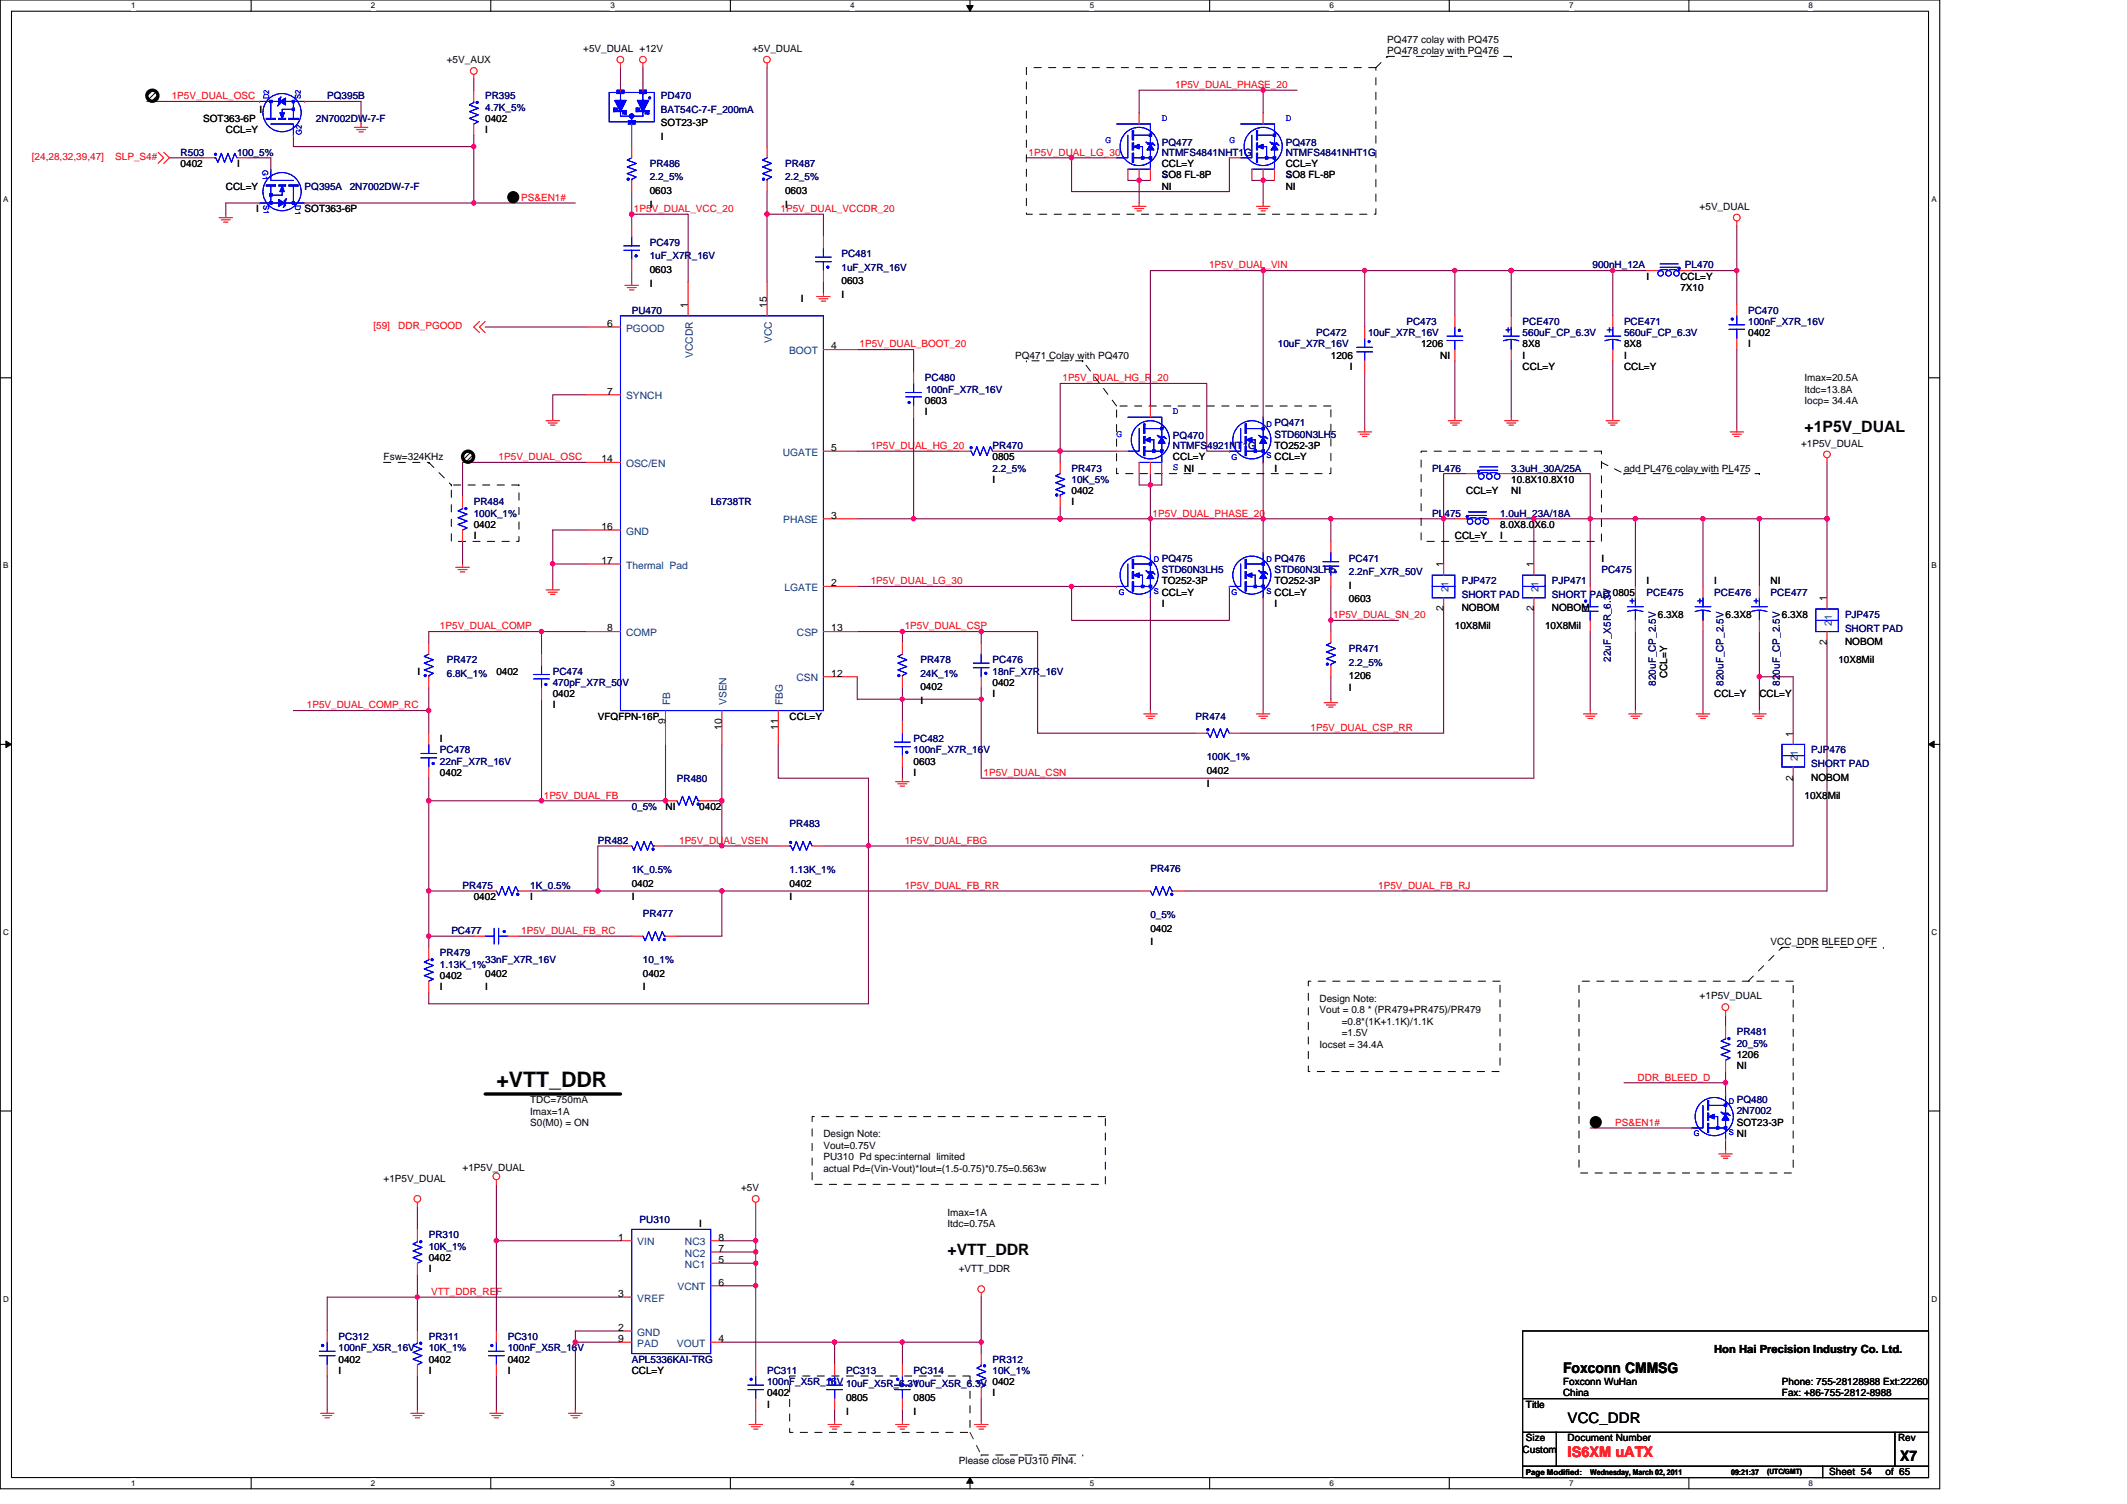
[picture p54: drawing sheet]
<svg xmlns="http://www.w3.org/2000/svg" width="297mm" height="210mm" viewBox="0 0 297 210" stroke-linecap="round" stroke-linejoin="round" font-family="sans-serif">
<defs><g id="words">
<text font-size="3" x="69.3" y="151.7">+VTT_DDR</text>
<g font-size="2.2">
<text x="252" y="60.3">+1P5V_DUAL</text>
<text x="132.3" y="175.2">+VTT_DDR</text>
</g>
<g font-size="2">
<text x="218.3" y="191.6">Foxconn CMMSG</text>
<text x="218.9" y="198.7">VCC_DDR</text>
<text x="265.4" y="203.9">X7</text>
</g>
<text font-size="2" fill="#f00" x="218.9" y="203.5">IS6XM uATX</text>
<text font-size="1.6" x="239.4" y="188.8">Hon Hai Precision Industry Co. Ltd.</text>
<g font-size="1.4">
<text x="193.7" y="6">PQ477 colay with PQ475</text>
<text x="62.4" y="8.8">+5V_AUX</text>
<text x="81.4" y="7.2">+5V_DUAL +12V</text>
<text x="105.1" y="7.2">+5V_DUAL</text>
<text x="193.7" y="7.6">PQ478 colay with PQ476</text>
<text x="28.4" y="17">SOT363-6P</text>
<text x="36.3" y="15.7">I</text>
<text x="67.8" y="17">0402</text>
<text x="92.3" y="17.6">SOT23-3P</text>
<text x="25.2" y="23.3">0402</text>
<text x="31.5" y="18.6">CCL=Y</text>
<text x="33.1" y="23.3">I</text>
<text x="67.8" y="18.6">I</text>
<text x="92.3" y="19.5">I</text>
<text x="162.2" y="23.3">CCL=Y</text>
<text x="179.6" y="23.3">CCL=Y</text>
<text x="31.5" y="26.5">CCL=Y</text>
<text x="35.8" y="29.6">I</text>
<text x="42.5" y="29.6">SOT363-6P</text>
<text x="90.7" y="27.1">0603</text>
<text x="90.7" y="29">I</text>
<text x="109.6" y="27.1">0603</text>
<text x="109.6" y="29">I</text>
<text x="162.2" y="26.5">NI</text>
<text x="162.2" y="24.9">SO8 FL-8P</text>
<text x="179.6" y="26.5">NI</text>
<text x="179.6" y="24.9">SO8 FL-8P</text>
<text x="237.4" y="29.3">+5V_DUAL</text>
<text x="90.7" y="38.1">0603</text>
<text x="90.7" y="40">I</text>
<text x="117.5" y="39.7">0603</text>
<text x="117.5" y="41.6">I</text>
<text x="230" y="39.1">I</text>
<text x="234.7" y="39.1">CCL=Y</text>
<text x="234.7" y="40.6">7X10</text>
<text x="84.8" y="45.6">6</text>
<text x="96.1" y="43" transform="rotate(-90 96.1 43)">1</text>
<text x="107.1" y="43" transform="rotate(-90 107.1 43)">15</text>
<text x="111.8" y="42.2">I</text>
<text x="244.1" y="46.9">0402</text>
<text x="116.1" y="48.8">4</text>
<text x="141.8" y="50.1">PQ471 Colay with PQ470</text>
<text x="185.9" y="50.1">1206</text>
<text x="188.5" y="51.6">I</text>
<text x="198.5" y="48.5">1206</text>
<text x="201.1" y="50.1">NI</text>
<text x="212.6" y="48.5">8X8</text>
<text x="212.6" y="50.1">I</text>
<text x="212.6" y="51.6">CCL=Y</text>
<text x="226.8" y="48.5">8X8</text>
<text x="226.8" y="50.1">I</text>
<text x="226.8" y="51.6">CCL=Y</text>
<text x="244.1" y="48.5">I</text>
<text x="252" y="53.2">Imax=20.5A</text>
<text x="84.8" y="55.1">7</text>
<text x="129.2" y="56.4">0603</text>
<text x="129.2" y="58">I</text>
<text x="252" y="54.8">Itdc=13.8A</text>
<text x="252" y="56.5">Iocp= 34.4A</text>
<text x="53.6" y="64.3">Fsw=324KHz</text>
<text x="84" y="64.5">14</text>
<text x="116.1" y="63">5</text>
<text x="138.6" y="64.3">0805</text>
<text x="163.8" y="64.3">CCL=Y</text>
<text x="178" y="62.7">TO252-3P</text>
<text x="178" y="65.8">I</text>
<text x="178" y="64.3">CCL=Y</text>
<text x="226.8" y="65.8">add PL476 colay with PL475</text>
<text x="251.5" y="62.4">+1P5V_DUAL</text>
<text x="138.6" y="67.4">I</text>
<text x="149.6" y="69">0402</text>
<text x="149.6" y="70.5">I</text>
<text x="204.8" y="69">CCL=Y</text>
<text x="211" y="69">NI</text>
<text x="211" y="67.4">10.8X10.8X10</text>
<text x="66.2" y="73.7">0402</text>
<text x="66.2" y="75.3">I</text>
<text x="84" y="74">16</text>
<text x="116.1" y="72.4">3</text>
<text x="203.2" y="75.3">CCL=Y</text>
<text x="209.5" y="75.3">I</text>
<text x="209.5" y="73.7">8.0X8.0X6.0</text>
<text x="84" y="78.7">17</text>
<text x="116.1" y="81.9">2</text>
<text x="162.2" y="81.6">TO252-3P</text>
<text x="162.2" y="83.1">CCL=Y</text>
<text x="178" y="81.6">TO252-3P</text>
<text x="178" y="83.1">CCL=Y</text>
<text x="188.4" y="82.2">I</text>
<text x="201.6" y="79.2" transform="rotate(-90 201.6 79.2)">1</text>
<text x="214.2" y="79.2" transform="rotate(-90 214.2 79.2)">1</text>
<text x="223.6" y="78.4">I</text>
<text x="230" y="81.6">I</text>
<text x="239.4" y="81.6">I</text>
<text x="247.3" y="81.6">NI</text>
<text x="255.1" y="83.9" transform="rotate(-90 255.1 83.9)">1</text>
<text x="84.8" y="88.2">8</text>
<text x="116.1" y="88.2">13</text>
<text x="162.2" y="84.7">I</text>
<text x="178" y="84.7">I</text>
<text x="188.4" y="84.1">0603</text>
<text x="201.6" y="85.4" transform="rotate(-90 201.6 85.4)">2</text>
<text x="203.2" y="87.9">10X8Mil</text>
<text x="204.1" y="85.4">NOBOM</text>
<text x="214.2" y="85.4" transform="rotate(-90 214.2 85.4)">2</text>
<text x="215.8" y="87.9">10X8Mil</text>
<text x="216.7" y="85.4">NOBOM</text>
<text x="231.5" y="86.3">6.3X8</text>
<text x="241" y="86.3">6.3X8</text>
<text x="248.9" y="86.3">6.3X8</text>
<text x="58.3" y="94.2">I</text>
<text x="69.3" y="94.2">0402</text>
<text x="116.1" y="94.5">12</text>
<text x="138.6" y="95.8">0402</text>
<text x="188.4" y="94.8">1206</text>
<text x="232.8" y="94.6" transform="rotate(-90 232.8 94.6)">CCL=Y</text>
<text x="255.1" y="90.1" transform="rotate(-90 255.1 90.1)">2</text>
<text x="256.7" y="92.6">10X8Mil</text>
<text x="257.7" y="90.1">NOBOM</text>
<text x="77.2" y="97.3">0402</text>
<text x="77.2" y="98.9">I</text>
<text x="83.5" y="100.5">VFQFPN-16P</text>
<text x="92.9" y="101.1" transform="rotate(-90 92.9 101.1)">9</text>
<text x="100.8" y="101.9" transform="rotate(-90 100.8 101.9)">10</text>
<text x="108.7" y="101.9" transform="rotate(-90 108.7 101.9)">11</text>
<text x="110.3" y="100.5">CCL=Y</text>
<text x="128.5" y="96.4">0402</text>
<text x="128.5" y="98.3">I</text>
<text x="138.6" y="97.3">I</text>
<text x="188.4" y="96.5">I</text>
<text x="239.4" y="97.3">CCL=Y</text>
<text x="245.7" y="97.3">CCL=Y</text>
<text x="61.4" y="103.6">I</text>
<text x="127.6" y="106.8">0603</text>
<text x="250.4" y="102.8" transform="rotate(-90 250.4 102.8)">1</text>
<text x="61.4" y="108.4">0402</text>
<text x="92.9" y="113.1">NI</text>
<text x="97.7" y="113.1">0402</text>
<text x="127.6" y="108.4">I</text>
<text x="168.5" y="108">0402</text>
<text x="168.5" y="109.9">I</text>
<text x="250.4" y="109" transform="rotate(-90 250.4 109)">2</text>
<text x="252" y="111.5">10X8Mil</text>
<text x="252.9" y="109">NOBOM</text>
<text x="66.2" y="125.7">0402</text>
<text x="74" y="125.7">I</text>
<text x="88.2" y="125.7">I</text>
<text x="88.2" y="123.8">0402</text>
<text x="110.3" y="123.8">0402</text>
<text x="110.3" y="125.7">I</text>
<text x="160.7" y="130.1">0402</text>
<text x="160.7" y="132">I</text>
<text x="247.3" y="132">VCC_DDR BLEED OFF</text>
<text x="61.4" y="136.7">0402</text>
<text x="67.8" y="136.4">0402</text>
<text x="89.8" y="136.4">0402</text>
<text x="61.4" y="138.3">I</text>
<text x="67.8" y="138.3">I</text>
<text x="89.8" y="138.3">I</text>
<text x="184.3" y="139.8">Design Note:</text>
<text x="184.3" y="141.5">Vout = 0.8 * (PR479+PR475)/PR479</text>
<text x="187.4" y="143.1">=0.8*(1K+1.1K)/1.1K</text>
<text x="237.4" y="139.5">+1P5V_DUAL</text>
<text x="184.3" y="146.3">Iocset = 34.4A</text>
<text x="187.4" y="144.7">=1.5V</text>
<text x="242.5" y="147.7">1206</text>
<text x="242.5" y="149.3">NI</text>
<text x="74" y="154">TDC=750mA</text>
<text x="74" y="155.6">Imax=1A</text>
<text x="74" y="157.2">S0(M0) = ON</text>
<text x="115" y="158.7">Design Note:</text>
<text x="115" y="160.4">Vout=0.75V</text>
<text x="115" y="162">PU310 Pd spec:internal limited</text>
<text x="242.5" y="157.2">SOT23-3P</text>
<text x="242.5" y="158.7">NI</text>
<text x="53.6" y="165">+1P5V_DUAL</text>
<text x="64.6" y="163.5">+1P5V_DUAL</text>
<text x="103.5" y="166.3">+5V</text>
<text x="115" y="163.6">actual Pd=(Vin-Vout)*Iout=(1.5-0.75)*0.75=0.563w</text>
<text x="86.3" y="173.2">1</text>
<text x="97.7" y="171.3">I</text>
<text x="100.3" y="173.2">8</text>
<text x="132.3" y="169.8">Imax=1A</text>
<text x="132.3" y="171.4">Itdc=0.75A</text>
<text x="59.9" y="176.1">0402</text>
<text x="59.9" y="177.6">I</text>
<text x="100.3" y="174.8">7</text>
<text x="100.3" y="179.5">6</text>
<text x="100.3" y="176.3">5</text>
<text x="133.9" y="177.6">+VTT_DDR</text>
<text x="86.3" y="185.8">2</text>
<text x="86.3" y="181.1">3</text>
<text x="47.3" y="190.2">0402</text>
<text x="47.3" y="191.8">I</text>
<text x="59.9" y="190.2">0402</text>
<text x="59.9" y="191.8">I</text>
<text x="70.9" y="190.2">0402</text>
<text x="70.9" y="191.8">I</text>
<text x="86.3" y="187.4">9</text>
<text x="88.2" y="191.8">CCL=Y</text>
<text x="100.3" y="187.4">4</text>
<text x="107.1" y="195">0402</text>
<text x="107.1" y="196.5">I</text>
<text x="118.1" y="195.6">0805</text>
<text x="118.1" y="197.5">I</text>
<text x="127.6" y="195.6">0805</text>
<text x="127.6" y="197.5">I</text>
<text x="138.6" y="195">I</text>
<text x="213.1" y="196.5">Title</text>
<text x="218.3" y="193.4">Foxconn WuHan</text>
<text x="218.3" y="195">China</text>
<text x="248.9" y="193.4">Phone: 755-28128988 Ext:22260</text>
<text x="248.9" y="195">Fax: +86-755-2812-8988</text>
<text x="212.6" y="202.8">Custom</text>
<text x="213.1" y="201.3">Size</text>
<text x="218.9" y="201.3">Document Number</text>
<text x="265.1" y="201.3">Rev</text>
<text x="133.9" y="204.4">Please close PU310 PIN4.</text>
<text x="255.5" y="206">Sheet 54</text>
<text x="263.3" y="206">of 65</text>
</g>
<g font-size="1.4" fill="#f00">
<text x="24" y="13.8">1P5V_DUAL_OSC</text>
<text x="164.1" y="12.3">1P5V_DUAL_PHASE_20</text>
<text x="4.4" y="22.4">[24,28,32,39,47]</text>
<text x="16.1" y="22.4">SLP_S4#</text>
<text x="143.7" y="21.7">1P5V_DUAL_LG_30</text>
<text x="72.8" y="28">PS&amp;EN1#</text>
<text x="88.5" y="29.6">1P5V_DUAL_VCC_20</text>
<text x="109" y="29.6">1P5V_DUAL_VCCDR_20</text>
<text x="168.8" y="37.5">1P5V_DUAL_VIN</text>
<text x="52.2" y="46">[59]</text>
<text x="55.6" y="46">DDR_PGOOD</text>
<text x="120" y="48.5">1P5V_DUAL_BOOT_20</text>
<text x="148.4" y="53.2">1P5V_DUAL_HG_R_20</text>
<text x="69.6" y="64.2">1P5V_DUAL_OSC</text>
<text x="121.6" y="62.7">1P5V_DUAL_HG_20</text>
<text x="161" y="72.1">1P5V_DUAL_PHASE_20</text>
<text x="121.6" y="81.6">1P5V_DUAL_LG_30</text>
<text x="61.4" y="87.9">1P5V_DUAL_COMP</text>
<text x="126.3" y="87.9">1P5V_DUAL_CSP</text>
<text x="186.2" y="86.3">1P5V_DUAL_SN_20</text>
<text x="42.9" y="98.9">1P5V_DUAL_COMP_RC</text>
<text x="183" y="102">1P5V_DUAL_CSP_RR</text>
<text x="75.9" y="111.5">1P5V_DUAL_FB</text>
<text x="137.3" y="108.3">1P5V_DUAL_CSN</text>
<text x="94.8" y="117.8">1P5V_DUAL_VSEN</text>
<text x="126.3" y="117.8">1P5V_DUAL_FBG</text>
<text x="126.3" y="124.1">1P5V_DUAL_FB_RR</text>
<text x="192.5" y="124.1">1P5V_DUAL_FB_RJ</text>
<text x="72.8" y="130.4">1P5V_DUAL_FB_RC</text>
<text x="228.7" y="150.9">DDR_BLEED_D</text>
<text x="225.5" y="157.2">PS&amp;EN1#</text>
<text x="60.2" y="180.8">VTT_DDR_REF</text>
</g>
<g font-size="1.4" fill="#000080">
<text x="44.1" y="17">2N7002DW-7-F</text>
<text x="45.7" y="13.9">PQ395B</text>
<text x="67.8" y="13.9">PR395</text>
<text x="67.8" y="15.4">4.7K_5%</text>
<text x="92.3" y="13.9">PD470</text>
<text x="92.3" y="15.7">BAT54C-7-F_200mA</text>
<text x="25.2" y="21.7">R503</text>
<text x="33.1" y="21.7">100_5%</text>
<text x="90.7" y="23.3">PR486</text>
<text x="109.6" y="23.3">PR487</text>
<text x="162.2" y="20.3">PQ477</text>
<text x="162.2" y="21.7">NTMFS4841NHT1G</text>
<text x="179.6" y="20.3">PQ478</text>
<text x="179.6" y="21.7">NTMFS4841NHT1G</text>
<text x="42.5" y="26.5">PQ395A</text>
<text x="48.8" y="26.5">2N7002DW-7-F</text>
<text x="90.7" y="25.2">2.2_5%</text>
<text x="109.6" y="25.2">2.2_5%</text>
<text x="90.7" y="34.3">PC479</text>
<text x="117.5" y="35.9">PC481</text>
<text x="90.7" y="36.2">1uF_X7R_16V</text>
<text x="117.5" y="37.8">1uF_X7R_16V</text>
<text x="222.4" y="37.5">900nH_12A</text>
<text x="235.3" y="37.5">PL470</text>
<text x="88.2" y="43.8">PU470</text>
<text x="183.8" y="46.9">PC472</text>
<text x="191" y="46.9">10uF_X7R_16V</text>
<text x="196.4" y="45.4">PC473</text>
<text x="212.6" y="45.4">PCE470</text>
<text x="212.6" y="46.9">560uF_CP_6.3V</text>
<text x="226.8" y="45.4">PCE471</text>
<text x="226.8" y="46.9">560uF_CP_6.3V</text>
<text x="244.1" y="43.8">PC470</text>
<text x="244.1" y="45.4">100nF_X7R_16V</text>
<text x="129.2" y="53.2">PC480</text>
<text x="178.5" y="48.5">10uF_X7R_16V</text>
<text x="129.3" y="54.8">100nF_X7R_16V</text>
<text x="178" y="59.5">PQ471</text>
<text x="138.6" y="62.7">PR470</text>
<text x="138.6" y="65.8">2.2_5%</text>
<text x="149.6" y="65.8">PR473</text>
<text x="163.8" y="61.3">PQ470</text>
<text x="163.8" y="62.7">NTMFS4921NT1G</text>
<text x="178" y="61.1">STD60N3LH5</text>
<text x="200" y="65.8">PL476</text>
<text x="211" y="65.8">3.3uH_30A/25A</text>
<text x="66.2" y="70.5">PR484</text>
<text x="99.2" y="70.5">L6738TR</text>
<text x="149.6" y="67.4">10K_5%</text>
<text x="66.2" y="72.1">100K_1%</text>
<text x="200" y="72.1">PL475</text>
<text x="209.5" y="72.1">1.0uH_23A/18A</text>
<text x="162.2" y="78.4">PQ475</text>
<text x="162.2" y="80">STD60N3LH5</text>
<text x="178" y="78.4">PQ476</text>
<text x="178" y="80">STD60N3LH5</text>
<text x="188.4" y="78.4">PC471</text>
<text x="188.4" y="80.3">2.2nF_X7R_50V</text>
<text x="204.1" y="83.5">SHORT PAD</text>
<text x="204.1" y="81.6">PJP472</text>
<text x="216.7" y="83.5">SHORT PAD 0805</text>
<text x="216.7" y="81.6">PJP471</text>
<text x="223.6" y="80">PC475</text>
<text x="230" y="83.1">PCE475</text>
<text x="239.4" y="83.1">PCE476</text>
<text x="247.3" y="83.1">PCE477</text>
<text x="257.7" y="88.2">SHORT PAD</text>
<text x="257.7" y="86.3">PJP475</text>
<text x="62.4" y="92.6">PR472</text>
<text x="62.4" y="94.5">6.8K_1%</text>
<text x="77.2" y="94.2">PC474</text>
<text x="77.2" y="95.8">470pF_X7R_50V</text>
<text x="128.5" y="92.6">PR478</text>
<text x="128.5" y="94.5">24K_1%</text>
<text x="138.6" y="92.6">PC476</text>
<text x="138.6" y="94.2">18nF_X7R_16V</text>
<text x="188.4" y="91">PR471</text>
<text x="188.4" y="92.9">2.2_5%</text>
<text x="224.9" y="92.4" transform="rotate(-90 224.9 92.4)">22uF_X5R_6.3V</text>
<text x="231.2" y="95.7" transform="rotate(-90 231.2 95.7)">820uF_CP_2.5V</text>
<text x="240.7" y="95.7" transform="rotate(-90 240.7 95.7)">820uF_CP_2.5V</text>
<text x="248.6" y="95.7" transform="rotate(-90 248.6 95.7)">820uF_CP_2.5V</text>
<text x="167" y="100.5">PR474</text>
<text x="61.4" y="105.2">PC478</text>
<text x="61.4" y="106.8">22nF_X7R_16V</text>
<text x="127.6" y="103.6">PC482</text>
<text x="127.6" y="105.2">100nF_X7R_16V</text>
<text x="168.5" y="106.2">100K_1%</text>
<text x="252.9" y="107.1">SHORT PAD</text>
<text x="252.9" y="105.2">PJP476</text>
<text x="88.2" y="113.1">0_5%</text>
<text x="94.5" y="109.1">PR480</text>
<text x="83.5" y="117.8">PR482</text>
<text x="110.3" y="115.4">PR483</text>
<text x="64.6" y="124.1">PR475</text>
<text x="74" y="124.1">1K_0.5%</text>
<text x="88.2" y="121.9">1K_0.5%</text>
<text x="110.3" y="121.9">1.13K_1%</text>
<text x="160.7" y="121.7">PR476</text>
<text x="63" y="130.4">PC477</text>
<text x="89.8" y="128">PR477</text>
<text x="160.7" y="128.2">0_5%</text>
<text x="61.4" y="133.5">PR479</text>
<text x="61.4" y="135.1">1.13K_1%</text>
<text x="67.8" y="134.5">33nF_X7R_16V</text>
<text x="89.8" y="134.5">10_1%</text>
<text x="242.5" y="144.6">PR481</text>
<text x="242.5" y="146.1">20_5%</text>
<text x="242.5" y="154">PQ480</text>
<text x="242.5" y="155.6">2N7002</text>
<text x="59.9" y="172.9">PR310</text>
<text x="89.3" y="170.7">PU310</text>
<text x="59.9" y="174.5">10K_1%</text>
<text x="47.3" y="187.1">PC312</text>
<text x="47.3" y="188.7">100nF_X5R_16V</text>
<text x="59.9" y="187.1">PR311</text>
<text x="59.9" y="188.7">10K_1%</text>
<text x="70.9" y="187.1">PC310</text>
<text x="70.9" y="188.7">100nF_X5R_16V</text>
<text x="88.2" y="190.2">APL5336KAI-TRG</text>
<text x="107.1" y="191.8">PC311</text>
<text x="118.1" y="191.8">PC313</text>
<text x="127.6" y="191.8">PC314</text>
<text x="138.6" y="190.2">PR312</text>
<text x="138.6" y="191.8">10K_1%</text>
<text x="107.1" y="193.4">100nF_X5R_16V 10uF_X5R_6.3V</text>
<text x="127.6" y="193.7">10uF_X5R_6.3V 0402</text>
</g>
<g font-size="1.4" fill="#00f">
<text x="162.2" y="16.9">D</text>
<text x="179.6" y="16.9">D</text>
<text x="154.4" y="20">G</text>
<text x="171.7" y="20">G</text>
<text x="162.2" y="24.7">S</text>
<text x="179.6" y="24.7">S</text>
<text x="210.2" y="45.7" transform="rotate(90 210.2 45.7)">+</text>
<text x="224.4" y="45.7" transform="rotate(90 224.4 45.7)">+</text>
<text x="163.8" y="57.8">D</text>
<text x="155.9" y="61">G</text>
<text x="163.8" y="65.7">S NI</text>
<text x="227.6" y="83.5" transform="rotate(90 227.6 83.5)">+</text>
<text x="237" y="83.5" transform="rotate(90 237 83.5)">+</text>
<text x="244.9" y="83.5" transform="rotate(90 244.9 83.5)">+</text>
</g>
<g font-size="1.4" fill="#004080">
<text x="87.4" y="46.3">PGOOD</text>
<text x="107.8" y="47.9" transform="rotate(-90 107.8 47.9)">VCC</text>
<text x="96.7" y="50" transform="rotate(-90 96.7 50)">VCCDR</text>
<text x="110.2" y="49.4">BOOT</text>
<text x="87.4" y="55.8">SYNCH</text>
<text x="87.4" y="65.2">OSC/EN</text>
<text x="109.3" y="63.6">UGATE</text>
<text x="87.4" y="74.6">GND</text>
<text x="109.4" y="73.1">PHASE</text>
<text x="87.4" y="79.4">Thermal Pad</text>
<text x="109.6" y="82.5">LGATE</text>
<text x="202.3" y="82.7" transform="rotate(-90 202.3 82.7)">21</text>
<text x="214.9" y="82.7" transform="rotate(-90 214.9 82.7)">21</text>
<text x="87.4" y="88.8">COMP</text>
<text x="111.3" y="88.8">CSP</text>
<text x="255.8" y="87.4" transform="rotate(-90 255.8 87.4)">2</text>
<text x="255.8" y="86.6" transform="rotate(-90 255.8 86.6)">1</text>
<text x="111.2" y="95.1">CSN</text>
<text x="93.6" y="98.4" transform="rotate(-90 93.6 98.4)">FB</text>
<text x="101.5" y="98.4" transform="rotate(-90 101.5 98.4)">VSEN</text>
<text x="109.3" y="98.4" transform="rotate(-90 109.3 98.4)">FBG</text>
<text x="251.1" y="106.3" transform="rotate(-90 251.1 106.3)">21</text>
<text x="89" y="173.9">VIN</text>
<text x="95.6" y="173.9">NC3</text>
<text x="95.6" y="175.4">NC2</text>
<text x="95.6" y="177">NC1</text>
<text x="89" y="181.7">VREF</text>
<text x="94.6" y="180.1">VCNT</text>
<text x="89" y="186.5">GND</text>
<text x="89" y="188">PAD</text>
<text x="94.5" y="188">VOUT</text>
</g>
<g font-size="1.1">
<text x="18.3" y="1.2">1</text>
<text x="51.8" y="1.2">2</text>
<text x="85.3" y="1.2">3</text>
<text x="118.7" y="1.2">4</text>
<text x="152.2" y="1.2">5</text>
<text x="185.6" y="1.2">6</text>
<text x="219.1" y="1.2">7</text>
<text x="252.6" y="1.2">8</text>
<text x=".4" y="28.2">A</text>
<text x="269.7" y="28.2">A</text>
<text x=".4" y="79.4">B</text>
<text x="269.7" y="79.4">B</text>
<text x=".4" y="130.5">C</text>
<text x="269.7" y="130.5">C</text>
<text x=".4" y="181.7">D</text>
<text x="269.7" y="181.7">D</text>
<text x="18.3" y="207.5">1</text>
<text x="51.8" y="207.5">2</text>
<text x="85.3" y="207.5">3</text>
<text x="118.7" y="207.5">4</text>
<text x="152.2" y="207.5">5</text>
<text x="185.6" y="207.5">6</text>
<text x="213.1" y="205.9">Page Modified:</text>
<text x="219.1" y="207.5">7</text>
<text x="222.1" y="205.9">Wednesday, March 02, 2011</text>
<text x="241.8" y="205.9">09:21:37</text>
<text x="252.6" y="207.5">8</text>
</g>
<g font-size="1.1" fill="#00f">
<text x="37.6" y="13.8" transform="rotate(-90 37.6 13.8)">D2</text>
<text x="42" y="13.8" transform="rotate(-90 42 13.8)">S2</text>
<text x="36.7" y="23.8" transform="rotate(90 36.7 23.8)">G1</text>
<text x="42.1" y="18.9" transform="rotate(-90 42.1 18.9)">G2</text>
<text x="36.8" y="28.7" transform="rotate(90 36.8 28.7)">S1</text>
<text x="41.2" y="28.7" transform="rotate(90 41.2 28.7)">D1</text>
<text x="176.9" y="59.6">D</text>
<text x="172" y="64.2">G</text>
<text x="176.9" y="64">S</text>
<text x="156.2" y="83.1">G</text>
<text x="161.1" y="78.5">D</text>
<text x="161.1" y="82.9">S</text>
<text x="172" y="83.1">G</text>
<text x="176.9" y="78.5">D</text>
<text x="176.9" y="82.9">S</text>
<text x="241.4" y="154.1">D</text>
<text x="236.6" y="158.6">G</text>
<text x="241.4" y="158.5">S</text>
</g>
<text font-size="1" x="246.8" y="205.8">(UTC/GMT)</text>
</g></defs>
<path d="M0 0h270.9v207.9h-270.9zM1.6 1.6h267.7v204.7h-267.7z" fill="none" stroke="#000" stroke-width=".15"/>
<g fill="#fff">
<path d="M18.3 .1h.6v1.3h-.6z"/>
<path d="M18.3 206.4h.6v1.3h-.6z"/>
</g>
<path d="M35.1 0v1.6M35.1 206.3v1.6" fill="none" stroke="#000" stroke-width=".15"/>
<g fill="#fff">
<path d="M51.8 .1h.6v1.3h-.6z"/>
<path d="M51.8 206.4h.6v1.3h-.6z"/>
</g>
<path d="M68.5 0v1.6M68.5 206.3v1.6" fill="none" stroke="#000" stroke-width=".15"/>
<g fill="#fff">
<path d="M85.3 .1h.6v1.3h-.6z"/>
<path d="M85.3 206.4h.6v1.3h-.6z"/>
</g>
<path d="M102 0v1.6M102 206.3v1.6" fill="none" stroke="#000" stroke-width=".15"/>
<g fill="#fff">
<path d="M118.7 .1h.6v1.3h-.6z"/>
<path d="M118.7 206.4h.6v1.3h-.6z"/>
</g>
<path d="M135.5 0v1.6M135.5 206.3v1.6" fill="none" stroke="#000" stroke-width=".15"/>
<path d="M135 .8h.9l-.4 .8zM135.5 206.3l.4 .8h-.9z" fill="#000" stroke="#000" stroke-width=".14"/>
<g fill="#fff">
<path d="M152.2 .1h.6v1.3h-.6z"/>
<path d="M152.2 206.4h.6v1.3h-.6z"/>
</g>
<path d="M168.9 0v1.6M168.9 206.3v1.6" fill="none" stroke="#000" stroke-width=".15"/>
<g fill="#fff">
<path d="M185.6 .1h.7v1.3h-.7z"/>
<path d="M185.6 206.4h.7v1.3h-.7z"/>
</g>
<path d="M202.4 0v1.6M202.4 206.3v1.6" fill="none" stroke="#000" stroke-width=".15"/>
<g fill="#fff">
<path d="M219.1 .1h.6v1.3h-.6z"/>
<path d="M219.1 206.4h.6v1.3h-.6z"/>
</g>
<path d="M235.9 0v1.6M235.9 206.3v1.6" fill="none" stroke="#000" stroke-width=".15"/>
<g fill="#fff">
<path d="M252.6 .1h.6v1.3h-.6z"/>
<path d="M252.6 206.4h.6v1.3h-.6z"/>
<path d="M.4 27.2h.8v1.2h-.8z"/>
<path d="M269.7 27.2h.8v1.2h-.8z"/>
<path d="M.4 78.3h.8v1.3h-.8z"/>
<path d="M269.7 78.3h.8v1.3h-.8z"/>
</g>
<path d="M0 52.7h1.6M269.3 52.7h1.6" fill="none" stroke="#000" stroke-width=".15"/>
<g fill="#fff">
<path d="M.4 129.5h.8v1.3h-.8z"/>
<path d="M269.7 129.5h.8v1.3h-.8z"/>
</g>
<path d="M0 103.9h1.6M269.3 103.9h1.6" fill="none" stroke="#000" stroke-width=".15"/>
<path d="M.8 103.5l.8 .4-.8 .5zM269.3 103.9l.8-.4v.9z" fill="#000" stroke="#000" stroke-width=".14"/>
<g fill="#fff">
<path d="M.4 180.7h.8v1.3h-.8z"/>
<path d="M269.7 180.7h.8v1.3h-.8z"/>
</g>
<path d="M0 155.1h1.6M269.3 155.1h1.6M212.6 200h4.8v4.7h-4.8zM212.6 185.8h56.7v9.5h-56.7zM212.6 195.3h56.7v4.7h-56.7zM217.4 200h47.2v4.7h-47.2zM264.6 200h4.7v4.7h-4.7zM212.6 204.7h41.9v1.6h-41.9zM254.5 204.7h14.8v1.6h-14.8z" fill="none" stroke="#000" stroke-width=".15"/>
<g fill="none" stroke="#800040" stroke-width=".15">
<path d="M20.5 14.2h15.8M41 18.9v1.6h25.2M42.5 14.2h7.9v3.1M66.2 11v1.6M66.2 18.9v1.6M86.7 9.4v3.2M88.2 17.3v3.2M89.8 9.4v3.2M107.1 9.4v11.1M176.4 12.6h-17.3v3.1M181.1 12.6h-4.7v3.1M23.7 22h4.7"/>
<path d="M34.7 22h3.1v1.6M36.3 28.3h-4.8v1.6M42.5 28.3h23.7M66.2 20.5v7.8M66.2 28.3h14.1M88.2 29.9v1.6M88.2 37.8v1.6M88.2 29.9h7.9v9.5M88.2 26.8v3.1M107.1 29.9v9.5M107.1 29.9h7.9v3.2M107.1 26.8v3.1"/>
<path d="M115 39.4v1.5M143.3 22h6.3M149.6 22v4.8h22.1v-4.8M149.6 22h4.8M157.5 25.2h1.6M159.1 25.2v3.1M159.1 25.2h1.6M174.8 25.2h1.6M176.4 37.8h14.2M176.4 37.8v20.5M176.4 37.8h-15.7v18.9M176.4 25.2h1.6"/>
<path d="M176.4 25.2v3.1M190.6 37.8v7.9M190.6 37.8h12.6v6.3M203.2 37.8h7.8M211 37.8v6.3M211 37.8h14.2M225.2 37.8v6.3M225.2 37.8h4.8M236.3 37.8h6.2v4.7M242.5 31.5v6.3M67.8 45.7h14.1M81.9 55.1h-4.7v3.2"/>
<path d="M119.7 48.8h7.9v3.2M127.6 58.3v14.1M190.6 52v7.8M203.2 50.4v7.9M211 50.4v7.9M225.2 50.4v7.9M242.5 48.8v11M64.6 75.6v3.1M77.2 78.7v3.2M81.9 64.6h-17.3v4.7M81.9 74h-4.7v4.7h4.7M119.7 72.4h7.9"/>
<path d="M119.7 63h14.2M127.6 72.4h20.5M140.2 63h7.9M148.1 63v1.6M148.1 72.4h12.6M148.1 70.9v1.5M148.1 63v-9.5h20.4v9.5h3.2M148.1 63h7.8M159.1 66.1v1.6h1.6M160.7 72.4h15.7v4.8M160.7 72.4v4.8M160.7 67.7v4.7"/>
<path d="M160.7 66.1v1.6M162.2 66.1v1.6h-1.5M176.4 64.6v7.8h9.5M185.9 72.4h15.7M185.9 72.4v3.2M201.6 72.4v6.3M201.6 72.4h1.6M204.8 66.1h-3.2v6.3M209.5 72.4h4.7M211 66.1h11.1v6.3h6.3M214.2 72.4v6.3M214.2 72.4h7.9v9.5"/>
<path d="M228.4 72.4h9.4M228.4 72.4v9.5M237.8 72.4v9.5M237.8 72.4h7.9v9.5M245.7 72.4h9.4M255.1 64.6v7.8M255.1 72.4v11.1M41 99.2h18.9M59.9 89.7v-1.5h15.7v3.1M59.9 96.1v3.1M59.9 99.2v3.2M75.6 88.2h6.3"/>
<path d="M75.6 97.6v14.2M119.7 88.2h6.3M119.7 94.5v3.1h6.3M119.7 81.9h29.9M126 88.2v1.5M126 96.1v1.5M126 88.2h11M126 97.6v3.2M126 97.6h11M137 88.2v1.5M137 96.1v1.5M137 88.2h7.9v14.2h22.1"/>
<path d="M149.6 81.9v4.7h22.1v-4.7M149.6 81.9h6.3M160.7 83.5v15.7M176.4 83.5v15.7M185.9 86.6h9.4M185.9 86.6v1.6M185.9 81.9v4.7M185.9 94.5v3.1M201.6 85v17.4h-28.3M214.2 85v23.6h-77.2v-11M222.1 88.2v11M228.4 88.2v11"/>
<path d="M237.8 88.2v11M245.7 94.5v4.7M245.7 88.2v6.3h4.7v7.9M255.1 89.7v34.7h-89.7M59.9 111.8v12.6h7.9M59.9 108.6v3.2M59.9 111.8h15.7M86.7 118.1h-3.2v6.3M92.9 103.9v7.9h-17.3M92.9 118.1h7.9M99.2 111.8h1.6M100.8 103.9v7.9"/>
<path d="M100.8 111.8v6.3M100.8 118.1h7.9M108.7 103.9v4.7h12.6v9.5M115 118.1h6.3M121.3 118.1v22h-61.4v-1.5M126 107.1v1.5M250.4 108.6v9.5h-129.1M59.9 130.7v1.6M59.9 124.4v6.3M59.9 130.7h6.3M72.5 130.7h15.7M74 124.4h9.5"/>
<path d="M83.5 124.4h17.3v6.3h-6.3M100.8 124.4h58.3M222.1 157.5h14.2M226.8 151.2h14.2M241 141.7v1.6M241 159v1.6M241 151.2v1.5M241 149.6v1.6M58.3 177.9v3.2M58.3 168.5v3.1M69.3 165.4v7.8M69.3 173.2v12.6"/>
<path d="M69.3 173.2h17.4M100.8 176.4h4.7M100.8 174.8h4.7M100.8 173.2h4.7M100.8 179.5h4.7M105.5 179.5v11M105.5 174.8v1.6M105.5 176.4v3.1M105.5 168.5v4.7M105.5 173.2v1.6M45.7 192.1v4.7M58.3 181.1h28.4"/>
<path d="M58.3 181.1h-12.6v4.7M58.3 181.1v4.7M58.3 192.1v4.7M69.3 192.1v4.7M80.3 187.4v9.4M80.3 187.4h6.4M86.7 185.8h-6.4v1.6M100.8 187.4h15.8M105.5 196.9v1.5M116.6 196.9v1.5M116.6 187.4v3.1M116.6 187.4h9.4"/>
<path d="M126 196.9v1.5M126 187.4v3.1M126 187.4h11M137 195.3v3.1M137 187.4v1.6M137 181.1v6.3"/>
</g>
<g fill="#f0f" stroke="#f0f" stroke-width=".15">
<circle cx="245.7" cy="72.4" r=".31"/>
<circle cx="255.1" cy="72.4" r=".3"/>
<circle cx="237.8" cy="72.4" r=".31"/>
<circle cx="148.1" cy="63" r=".3"/>
<circle cx="185.9" cy="86.6" r=".3"/>
<circle cx="242.5" cy="37.8" r=".31"/>
<circle cx="148" cy="72.4" r=".31"/>
<circle cx="127.6" cy="72.4" r=".31"/>
<circle cx="185.8" cy="72.4" r=".31"/>
<circle cx="214.2" cy="72.4" r=".31"/>
<circle cx="201.6" cy="72.4" r=".31"/>
<circle cx="228.4" cy="72.4" r=".3"/>
<circle cx="222.1" cy="72.4" r=".31"/>
<circle cx="121.3" cy="118.1" r=".3"/>
<circle cx="100.8" cy="124.4" r=".31"/>
<circle cx="160.6" cy="72.4" r=".3"/>
<circle cx="160.6" cy="67.7" r=".3"/>
<circle cx="92.9" cy="111.8" r=".31"/>
<circle cx="137" cy="88.2" r=".3"/>
<circle cx="137" cy="97.6" r=".3"/>
<circle cx="126" cy="97.6" r=".3"/>
<circle cx="126" cy="88.2" r=".3"/>
<circle cx="75.6" cy="88.2" r=".31"/>
<circle cx="59.9" cy="111.8" r=".31"/>
<circle cx="75.6" cy="111.8" r=".31"/>
<circle cx="77.2" cy="78.7" r=".3"/>
<circle cx="100.8" cy="118.1" r=".3"/>
<circle cx="100.8" cy="111.8" r=".31"/>
<circle cx="176.4" cy="72.4" r=".3"/>
<circle cx="149.6" cy="81.9" r=".3"/>
<circle cx="66.2" cy="20.5" r=".3"/>
<circle cx="211" cy="37.8" r=".31"/>
<circle cx="225.2" cy="37.8" r=".31"/>
<circle cx="203.2" cy="37.8" r=".31"/>
<circle cx="245.7" cy="94.5" r=".3"/>
<circle cx="105.5" cy="179.5" r=".3"/>
<circle cx="126" cy="187.4" r=".3"/>
<circle cx="116.5" cy="187.4" r=".31"/>
<circle cx="105.5" cy="174.8" r=".3"/>
<circle cx="105.5" cy="173.2" r=".3"/>
<circle cx="105.5" cy="176.4" r=".3"/>
<circle cx="80.3" cy="187.4" r=".31"/>
<circle cx="69.3" cy="173.2" r=".3"/>
<circle cx="58.3" cy="181.1" r=".3"/>
<circle cx="137" cy="187.4" r=".3"/>
<circle cx="176.4" cy="37.8" r=".3"/>
<circle cx="241" cy="151.2" r=".31"/>
<circle cx="59.9" cy="130.7" r=".31"/>
<circle cx="59.9" cy="124.4" r=".31"/>
<circle cx="83.5" cy="124.4" r=".31"/>
<circle cx="107.1" cy="29.9" r=".31"/>
<circle cx="190.6" cy="37.8" r=".31"/>
<circle cx="59.9" cy="99.2" r=".31"/>
<circle cx="66.2" cy="28.3" r=".3"/>
<circle cx="88.2" cy="29.9" r=".31"/>
<circle cx="159.1" cy="25.2" r=".31"/>
<circle cx="176.4" cy="12.6" r=".3"/>
<circle cx="176.4" cy="25.2" r=".3"/>
<circle cx="149.6" cy="22" r=".3"/>
</g>
<g fill="none" stroke="#f00" stroke-width=".15">
<path d="M49.5 17.8h1.9M49.8 18.1h1.3M50.1 18.4h.6M50.4 17.3v.5M66.2 10.4v.6M66.2 12.6v1.6M66.2 17.3v1.6M86.7 8.8v.6M89.8 8.8v.6M107.1 8.8v.6M22.1 21.3l.8 .7-.8 .8M22.9 21.3l.8 .7-.8 .8"/>
<path d="M28.4 22h1.5M30.6 30.4h1.9M30.9 30.7h1.2M31.2 31h.6M31.5 29.9v.5M33.1 22h1.6M36.3 28.3h.1M37.8 23.6h.1M42.5 28.3h.1M87.3 39.8h1.9M88.2 39.4v.4M88.2 20.5v1.5"/>
<path d="M88.2 25.2v1.6M96.1 39.4v4.7M107.1 20.5v1.5M107.1 25.2v1.6M107.1 39.4v4.7M158.1 28.8h1.9M158.5 29.1h1.2M158.8 29.4h.6M159.1 28.3v.5M175.5 28.8h1.9M175.8 29.1h1.2M176.1 29.4h.6"/>
<path d="M176.4 28.3v.5M230 37.8h1.5M234.7 37.8h1.6M242.5 30.9v.6M67 44.9l-.8 .8 .8 .7M67.8 44.9l-.8 .8 .8 .7M76.3 58.7h1.8M76.6 59.1h1.2M76.9 59.4h.6M77.2 58.3v.4M81.9 45.7h4.8M81.9 55.1h4.8"/>
<path d="M87.6 40.2h1.3M87.9 40.5h.6M114 41.4h1.9M114.4 41.7h1.2M114.7 42h.6M115 40.9v.5M115 48.8h4.7M127.6 52v1.5M127.6 56.7v1.6M160.7 56.7v1.6M176.4 58.3h.1M190.6 45.7v1.5"/>
<path d="M190.6 50.4v1.6M190.6 59.8v.5M202.2 58.7h1.9M202.5 59.1h1.3M202.9 59.4h.6M203.2 58.3v.4M203.2 44.1v1.6M203.2 48.8v1.6M210.1 58.7h1.9M210.4 59.1h1.3M210.7 59.4h.7M211 44.1v1.6"/>
<path d="M211 48.8v1.6M211 58.3v.4M224.3 58.7h1.9M224.6 59.1h1.3M224.9 59.4h.6M225.2 44.1v1.6M225.2 48.8v1.6M225.2 58.3v.4M242.5 59.8v.5M242.5 42.5v1.6M242.5 47.2v1.6M63.6 79.2h1.9"/>
<path d="M64 79.5h1.2M64.3 79.8h.6M64.6 78.7v.5M81.9 64.6h4.8M81.9 74h4.8M81.9 78.7h4.8M115 63h4.7M115 72.4h4.7M133.9 63h1.6M138.6 63h1.6M148.1 64.6v1.5M148.1 69.3v1.6"/>
<path d="M155.9 63h1.6M159.1 64.6v1.5M160.7 77.2h.1M160.7 64.6v1.5M162.2 64.6v1.5M171.7 63h.1M176.4 64.6h.1M185.9 75.6v1.6M189.6 60.3h1.9M189.9 60.6h1.3M190.3 60.9h.6M201.6 78.7v1.6"/>
<path d="M203.2 72.4h1.6M207.9 72.4h1.6M241.6 60.3h1.9M241.9 60.6h1.3M242.2 60.9h.7M255.1 63.9v.7M59.9 89.7v1.6M59.9 94.5v1.6M76.3 82.4h1.8M76.6 82.7h1.2M76.9 83h.6M77.2 81.9v.5"/>
<path d="M81.9 88.2h4.8M92.9 99.2v4.7M100.8 99.2v4.7M108.7 99.2v4.7M115 81.9h4.7M115 88.2h4.7M115 94.5h4.7M126 89.7v1.6M126 94.5v1.6M137 89.7v1.6M137 94.5v1.6M155.9 81.9h.1"/>
<path d="M159.7 99.7h1.9M160 100h1.3M160.7 99.2v.5M160.7 83.5h.1M175.5 99.7h1.9M175.8 100h1.2M176.4 99.2v.5M184.9 98.1h1.9M185.2 98.4h1.3M185.5 98.7h.7M185.9 97.6v.5M185.9 80.3v1.6"/>
<path d="M185.9 88.2v1.5M185.9 92.9v1.6M201.6 83.5v1.5M221.1 99.7h1.9M221.4 100h1.3M222.1 81.9v1.6M222.1 86.6v1.6M222.1 99.2v.5M227.4 99.7h1.9M227.8 100h1.2M228.4 99.2v.5M228.4 81.9v1.6"/>
<path d="M228.4 86.6v1.6M236.9 99.7h1.9M237.2 100h1.3M237.8 99.2v.5M237.8 81.9v1.6M237.8 86.6v1.6M244.7 99.7h2M245.1 100h1.2M245.7 99.2v.5M245.7 81.9v1.6M245.7 86.6v1.6M255.1 83.5v1.5"/>
<path d="M255.1 88.2v1.5M59.9 102.4v1.5M59.9 107.1v1.5M86.7 118.1h1.5M91.4 118.1h1.5M92.9 111.8h1.6M97.7 111.8h1.5M125.1 109.1h1.9M125.4 109.4h1.2M125.7 109.7h.6M126 100.8v1.6M126 105.5v1.6"/>
<path d="M126 108.6v.5M160.4 100.3h.6M167 102.4h1.5M171.7 102.4h1.6M176.1 100.3h.6M221.8 100.3h.6M228.1 100.3h.6M237.5 100.3h.6M245.4 100.3h.6M250.4 102.4v1.5M250.4 107.1v1.5M59.9 132.3v1.6"/>
<path d="M59.9 137v1.6M67.8 124.4h1.5M72.5 124.4h1.5M88.2 130.7h1.6M92.9 130.7h1.6M241 143.3v1.6M241 148v1.6M241 141.1v.6M58.3 167.9v.6M58.3 171.6v1.6M58.3 176.4v1.5M69.3 164.7v.7"/>
<path d="M86.7 173.2h1.5M99.2 173.2h1.6M99.2 174.8h1.6M99.2 179.5h1.6M99.2 176.4h1.6M105.5 167.9v.6M240 161.1h1.9M240.3 161.4h1.3M240.7 161.7h.6M241 160.6v.5M44.8 197.3h1.8M45.1 197.6h1.2"/>
<path d="M45.4 198h.6M45.7 196.8v.5M45.7 185.8v1.6M45.7 190.5v1.6M57.4 197.3h1.8M57.7 197.6h1.2M58 198h.6M58.3 196.8v.5M58.3 185.8v1.6M58.3 190.5v1.6M68.4 197.3h1.9M68.7 197.6h1.3"/>
<path d="M69 198h.6M69.3 196.8v.5M69.3 185.8v1.6M69.3 190.5v1.6M79.4 197.3h1.9M79.7 197.6h1.3M80 198h.7M80.3 196.8v.5M86.7 185.8h1.5M86.7 181.1h1.5M86.7 187.4h1.5M99.2 187.4h1.6"/>
<path d="M104.6 198.9h1.9M104.9 199.2h1.3M105.2 199.5h.7M105.5 198.4v.5M105.5 190.5v1.6M105.5 195.3v1.5M115.6 198.9h1.9M115.9 199.2h1.3M116.2 199.5h.7M116.6 198.4v.5M125.1 198.9h1.9M125.4 199.2h1.2"/>
<path d="M125.7 199.5h.6M126 198.4v.5M136.1 198.9h1.9M136.4 199.2h1.3M136.7 199.5h.6M137 180.5v.6M137 189v1.5M137 193.7v1.6M137 198.4v.5"/>
<circle cx="66.2" cy="9.9" r=".47"/>
<circle cx="86.6" cy="8.3" r=".46"/>
<circle cx="89.8" cy="8.3" r=".46"/>
<circle cx="107.1" cy="8.3" r=".46"/>
<circle cx="242.5" cy="30.4" r=".47"/>
<circle cx="255.1" cy="63.4" r=".46"/>
<circle cx="241" cy="140.6" r=".47"/>
<circle cx="58.3" cy="167.4" r=".47"/>
<circle cx="69.3" cy="164.2" r=".47"/>
<circle cx="105.5" cy="167.4" r=".47"/>
<circle cx="137" cy="180" r=".47"/>
</g>
<path d="M67.8 152.7h18.9" fill="none" stroke="#000" stroke-width=".47"/>
<g fill="none" stroke="#000" stroke-width=".14" stroke-dasharray="1 1 1 1 1 1 1 1">
<path d="M143.3 9.4h48.8v20.5h-48.8zM192.1 9.4l1.6-1.5M193.7 7.9h.1M193.7 7.9h17.3M211 7.9h.1M143.3 50.4h.1M151.2 50.4h.1M151.2 50.4h-7.9M155.9 56.7h30v9.4h-30zM155.9 56.7l-4.7-6.3M53.6 64.6h6.3M59.9 64.6h.1"/>
<path d="M59.9 64.6l3.1 3.1M63 67.7h9.5v7.9h-9.5zM63 67.7h.1M198.5 63h25.1v12.6h-25.1zM223.6 64.6l3.2 1.5M226.8 66.1h18.9M226.8 66.1h.1M245.7 66.1h.1M182.7 137h26.8v12.6h-26.8zM220.5 137h29.9v26.8h-29.9zM244.1 137l4.8-4.7M248.9 132.3h.1"/>
<path d="M248.9 132.3h14.1M263 132.3h.1M113.4 155.9h41v9.5h-41zM110.3 192.1h25.2v7.9h-25.2zM137 203.1h14.2M151.2 203.1h.1"/>
</g>
<path d="M135.5 200l1.5 3.1M137 203.1h.1" fill="none" stroke="#008000" stroke-width=".14" stroke-dasharray="1 1 1 1 1 1 1 1"/>
<g fill="#000" stroke="#000" stroke-width=".15">
<circle cx="71.7" cy="27.5" r=".78"/>
<circle cx="222.8" cy="156.7" r=".78"/>
</g>
<g fill="#000" stroke="#000" stroke-width=".47">
<circle cx="21.3" cy="13.4" r=".77"/>
<circle cx="65.4" cy="63.8" r=".77"/>
</g>
<g fill="none" stroke="#00f" stroke-width=".15">
<path d="M36.3 14.2h1.4M37.8 14.3v2.2M37.8 17.3h3.2v1.6M38 14.2h.9M39.9 14.2h.9M40.8 15.3h-1.4v.4M41 14.3v2.2M41.1 14.2h1.4M66.2 14.2v.1l-.7 .3 1.3 .5-1.3 .5 1.3 .4-1.3 .5 1.3 .5-.6 .3M29.9 22h.2l.3 .7 .5-1.3 .5 1.3 .4-1.3 .5 1.3 .5-1.3 .3 .6M36.3 28.3h1.4M37.8 23.6v1.6h3.2"/>
<path d="M37.8 26v2.2M38 28.3h.9M39.4 26.8v.4h-1.4M39.9 28.3h.9M41 26v2.2M41.1 28.3h1.4M88.2 22l-.6 .4 1.3 .4-1.3 .5 1.3 .5-1.3 .4 1.3 .5-.7 .3v.2M107.1 22l-.6 .4 1.3 .4-1.3 .5 1.3 .5-1.3 .4 1.3 .5-.7 .3v.2M231.5 37.8h.5M231.8 37.7l.6-.1 .5 .1M231.8 37.3h2.6M231.8 36.9h2.6"/>
<path d="M233.1 37.7l.5-.1 .6 .1M234.2 37.8h.5M86.7 44.1h28.3v55.1h-28.3zM126.5 55.4h2.2M126.5 54.8h2.2M127.6 53.5v1.3M127.6 55.4v1.3M157.5 58.3h4.7v1.4M159.1 59.8v3.2h-1.6M159.9 59.8h2.2M162.2 60v.9M173.3 59.8v3.2h-1.6"/>
<path d="M174.1 59.8h2.2M176.4 60v.9M176.4 58.3v1.4M189.5 49.1h2.2M189.5 48.5h2.2M190.6 49.1v1.3M190.6 47.2v1.3M202.1 47.5h2.2M202.1 46.9h2.2M203.2 47.5v1.3M203.2 45.7v1.2M209.9 46.9h2.2"/>
<path d="M209.9 47.6l1.1-.2 1.1 .2M211 45.7v1.2M211 47.4v1.4M224.1 46.9h2.2M224.1 47.6l1.1-.2 1.1 .2M225.2 45.7v1.2M225.2 47.4v1.4M241.4 45.3h2.2M241.4 46h2.2M242.5 46v1.2M242.5 44.1v1.2M135.5 63h.1l.3 .6 .5-1.2 .5 1.2 .4-1.2 .5 1.2 .5-1.2 .3 .6"/>
<path d="M148.1 66.1l-.7 .3 1.3 .5-1.3 .5 1.3 .5-1.3 .4 1.3 .5-.6 .3v.2M157.5 78.7v3.2h-1.6M158.3 78.7h2.2M159.9 63h2.2M160.7 61.4h.4v1.4M160.7 78.9v.9M160.7 77.2v1.4M162.2 61.9v.9M162.2 63.1v1.5h-3.1M174.1 63h2.2M174.8 61.4h.5v1.4M176.4 61.9v.9"/>
<path d="M176.4 63.1v1.5M184.8 78.4h2.2M184.8 79h2.2M185.9 77.2v1.2M185.9 79v1.3M204.8 72.4h.4M205.1 72h2.5M205.1 71.5h2.5M205.2 72.4l.6-.1 .5 .1M206.4 72.4l.6-.1 .6 .1M207.4 72.4h.5M59.9 91.3l-.7 .4 1.3 .4-1.3 .5 1.3 .5-1.3 .4 1.3 .5-.6 .3v.2"/>
<path d="M126 91.3l-.6 .4 1.2 .4-1.2 .5 1.2 .5-1.2 .4 1.2 .5-.6 .3v.2M135.9 92.6h2.2M135.9 93.2h2.2M137 91.3v1.3M137 93.2v1.3M158.3 81.9h2.2M159.1 80.3h.5v1.4M160.7 80.8v.9M160.7 82v1.5M185.9 89.7l-.7 .4 1.3 .5-1.3 .4 1.3 .5-1.3 .5 1.3 .4-.6 .4v.1M200 80.3h3.2v3.2h-3.2zM200 81.9h3.2"/>
<path d="M221 84.7h2.2M221 85.3h2.2M222.1 85.3v1.3M222.1 83.5v1.2M227.3 84.7h2.2M227.3 85.4l1.1-.2 1 .2M228.4 83.5v1.2M228.4 85.2v1.4M236.7 84.7h2.2M236.7 85.4a3.2 3.2 0 0 1 2.2 0M237.8 83.5v1.2M237.8 85.2v1.4"/>
<path d="M244.6 84.7h2.2M244.6 85.4a3.2 3.2 0 0 1 2.2 0M245.7 83.5v1.2M245.7 85.2v1.4M253.6 86.6h3.1M253.6 85h3.1v3.2h-3.1zM58.8 105.8h2.2M58.8 105.2h2.2M59.9 103.9v1.3M59.9 105.8v1.3M88.2 118.1l.3 .6 .5-1.2 .5 1.2 .5-1.2 .4 1.2 .5-1.2 .3 .6h.2M94.5 111.8l.3 .6 .5-1.2 .5 1.2 .4-1.2 .5 1.2 .5-1.2 .3 .6h.2"/>
<path d="M124.9 103.6h2.2M124.9 104.2h2.2M126 102.4v1.2M126 104.2v1.3M168.5 102.4h.2l.3 .6 .5-1.3 .4 1.3 .5-1.3 .5 1.3 .5-1.3 .3 .7M248.9 103.9h3.1v3.2h-3.1zM248.9 105.5h3.1M59.9 133.9v.1l-.7 .3 1.3 .5-1.3 .5 1.3 .4-1.3 .5 1.3 .5-.6 .3M69.3 124.4l.3 .6 .5-1.2 .5 1.2 .5-1.2 .4 1.2 .5-1.2 .3 .6h.2M89.8 130.7l.3 .6 .5-1.2 .5 1.2 .4-1.2 .5 1.2 .5-1.2 .3 .6h.1M241 144.9v.1l-.7 .4 1.3 .4-1.3 .5 1.3 .5-1.3 .4 1.3 .5-.6 .3M58.3 173.2v.2l-.6 .3 1.2 .5-1.2 .4 1.2 .5-1.2 .5 1.2 .5-.6 .3"/>
<path d="M88.2 171.6h11v17.4h-11zM44.6 188.7h2.2M44.6 189.3h2.2M45.7 189.3v1.2M45.7 187.4v1.3M58.3 187.4v.2l-.6 .3 1.2 .4-1.2 .5 1.2 .5-1.2 .5 1.2 .4-.6 .3M68.2 189.3h2.2M68.2 188.7h2.2M69.3 189.3v1.2M69.3 187.4v1.3M104.4 193.4h2.2M104.4 194h2.2"/>
<path d="M105.5 194v1.3M105.5 192.1v1.3M137 190.5v.2l-.6 .3 1.3 .5-1.3 .5 1.3 .4-1.3 .5 1.3 .5-.7 .3"/>
<circle cx="39.4" cy="15.7" r="2.67"/>
<circle cx="39.4" cy="26.8" r="2.67"/>
<circle cx="231.9" cy="38.2" r=".39"/>
<circle cx="233" cy="38.2" r=".39"/>
<circle cx="234.1" cy="38.2" r=".38"/>
<circle cx="160.7" cy="61.4" r="2.67"/>
<circle cx="174.8" cy="61.4" r="2.66"/>
<circle cx="205.3" cy="72.8" r=".38"/>
<circle cx="206.4" cy="72.8" r=".38"/>
<circle cx="207.5" cy="72.8" r=".38"/>
<circle cx="159.1" cy="80.3" r="2.66"/>
</g>
<g fill="#00f" stroke="#00f" stroke-width=".15">
<path d="M203.7 46h.2v.2h-.2z" fill-rule="evenodd"/>
<path d="M203.7 46h.2v.2h-.2z" fill-rule="evenodd"/>
<path d="M162.2 61.1l.5 .8h-.9z" fill-rule="evenodd"/>
<path d="M159.9 61.4l.8-.3v.6z" fill-rule="evenodd"/>
<path d="M162.1 59.7v.3h.3v-.3z" fill-rule="evenodd"/>
<path d="M162.1 62.8v.3h.3v-.3z" fill-rule="evenodd"/>
<path d="M159.7 59.2v1.3h.2v-1.3z" fill-rule="evenodd"/>
<path d="M159.7 62.4v1.2h.2v-1.2z" fill-rule="evenodd"/>
<path d="M159.7 60.9v1h.2v-1z" fill-rule="evenodd"/>
<path d="M161.9 60.9v.2h.7v-.2z" fill-rule="evenodd"/>
<path d="M161 62.8v.3h.3v-.3z" fill-rule="evenodd"/>
<path d="M162.6 60.9l.3 .4-.3-.2z" fill-rule="evenodd"/>
<path d="M161.6 60.8l.3 .1v.2z" fill-rule="evenodd"/>
<path d="M162.2 61.1l.5 .8h-.9z" fill-rule="evenodd"/>
<path d="M159.9 61.4l.8-.3v.6z" fill-rule="evenodd"/>
<path d="M162.1 59.7v.3h.3v-.3z" fill-rule="evenodd"/>
<path d="M162.1 62.8v.3h.3v-.3z" fill-rule="evenodd"/>
<path d="M159.7 59.2v1.3h.2v-1.3z" fill-rule="evenodd"/>
<path d="M159.7 62.4v1.2h.2v-1.2z" fill-rule="evenodd"/>
<path d="M159.7 60.9v1h.2v-1z" fill-rule="evenodd"/>
<path d="M161.9 60.9v.2h.7v-.2z" fill-rule="evenodd"/>
<path d="M161 62.8v.3h.3v-.3z" fill-rule="evenodd"/>
<path d="M162.6 60.9l.3 .4-.3-.2z" fill-rule="evenodd"/>
<path d="M161.6 60.8l.3 .1v.2z" fill-rule="evenodd"/>
<path d="M97.4 112.2h.2v.2h-.2z" fill-rule="evenodd"/>
<path d="M97.4 112.2h.2v.2h-.2z" fill-rule="evenodd"/>
<path d="M204.8 72h.2v.2h-.2z" fill-rule="evenodd"/>
<path d="M204.8 72h.2v.2h-.2z" fill-rule="evenodd"/>
<path d="M38.9 27.9l.8 .4-.8 .5z" fill-rule="evenodd"/>
<path d="M39.4 26l.3 .8h-.6z" fill-rule="evenodd"/>
<path d="M40.8 28.2v.3h.3v-.3z" fill-rule="evenodd"/>
<path d="M37.7 28.2v.3h.3v-.3z" fill-rule="evenodd"/>
<path d="M40.3 25.8v.2h1.3v-.2z" fill-rule="evenodd"/>
<path d="M37.2 25.8v.2h1.3v-.2z" fill-rule="evenodd"/>
<path d="M38.9 25.8v.2h1v-.2z" fill-rule="evenodd"/>
<path d="M39.7 28v.7h.2v-.7z" fill-rule="evenodd"/>
<path d="M37.7 27.1v.3h.3v-.3z" fill-rule="evenodd"/>
<path d="M39.7 28.7h.2l-.3 .3z" fill-rule="evenodd"/>
<path d="M40 27.7l-.1 .3h-.2z" fill-rule="evenodd"/>
<path d="M38.9 27.9l.8 .4-.8 .5z" fill-rule="evenodd"/>
<path d="M39.4 26l.3 .8h-.6z" fill-rule="evenodd"/>
<path d="M40.8 28.2v.3h.3v-.3z" fill-rule="evenodd"/>
<path d="M37.7 28.2v.3h.3v-.3z" fill-rule="evenodd"/>
<path d="M40.3 25.8v.2h1.3v-.2z" fill-rule="evenodd"/>
<path d="M37.2 25.8v.2h1.3v-.2z" fill-rule="evenodd"/>
<path d="M38.9 25.8v.2h1v-.2z" fill-rule="evenodd"/>
<path d="M39.7 28v.7h.2v-.7z" fill-rule="evenodd"/>
<path d="M37.7 27.1v.3h.3v-.3z" fill-rule="evenodd"/>
<path d="M39.7 28.7h.2l-.3 .3z" fill-rule="evenodd"/>
<path d="M40 27.7l-.1 .3h-.2z" fill-rule="evenodd"/>
<path d="M160.7 80l.4 .8h-.9z" fill-rule="evenodd"/>
<path d="M158.3 80.3l.8-.3v.6z" fill-rule="evenodd"/>
<path d="M160.5 78.6v.3h.3v-.3z" fill-rule="evenodd"/>
<path d="M160.5 81.7v.3h.3v-.3z" fill-rule="evenodd"/>
<path d="M158.1 78.1v1.3h.2v-1.3z" fill-rule="evenodd"/>
<path d="M158.1 81.3v1.2h.2v-1.2z" fill-rule="evenodd"/>
<path d="M158.1 79.8v1h.2v-1z" fill-rule="evenodd"/>
<path d="M160.4 79.8v.2h.6v-.2z" fill-rule="evenodd"/>
<path d="M159.4 81.7v.3h.3v-.3z" fill-rule="evenodd"/>
<path d="M161 79.8l.3 .4-.3-.2z" fill-rule="evenodd"/>
<path d="M160 79.7l.4 .1v.2z" fill-rule="evenodd"/>
<path d="M160.7 80l.4 .8h-.9z" fill-rule="evenodd"/>
<path d="M158.3 80.3l.8-.3v.6z" fill-rule="evenodd"/>
<path d="M160.5 78.6v.3h.3v-.3z" fill-rule="evenodd"/>
<path d="M160.5 81.7v.3h.3v-.3z" fill-rule="evenodd"/>
<path d="M158.1 78.1v1.3h.2v-1.3z" fill-rule="evenodd"/>
<path d="M158.1 81.3v1.2h.2v-1.2z" fill-rule="evenodd"/>
<path d="M158.1 79.8v1h.2v-1z" fill-rule="evenodd"/>
<path d="M160.4 79.8v.2h.6v-.2z" fill-rule="evenodd"/>
<path d="M159.4 81.7v.3h.3v-.3z" fill-rule="evenodd"/>
<path d="M161 79.8l.3 .4-.3-.2z" fill-rule="evenodd"/>
<path d="M160 79.7l.4 .1v.2z" fill-rule="evenodd"/>
<path d="M60.2 133.9h.2v.2h-.2z" fill-rule="evenodd"/>
<path d="M60.2 133.9h.2v.2h-.2z" fill-rule="evenodd"/>
<path d="M176.4 61.1l.5 .8h-1z" fill-rule="evenodd"/>
<path d="M174 61.4l.8-.3v.6z" fill-rule="evenodd"/>
<path d="M176.3 59.7v.3h.3v-.3z" fill-rule="evenodd"/>
<path d="M176.3 62.8v.3h.3v-.3z" fill-rule="evenodd"/>
<path d="M173.9 59.2v1.3h.1v-1.3z" fill-rule="evenodd"/>
<path d="M173.9 62.4v1.2h.1v-1.2z" fill-rule="evenodd"/>
<path d="M173.9 60.9v1h.1v-1z" fill-rule="evenodd"/>
<path d="M176.1 60.9v.2h.6v-.2z" fill-rule="evenodd"/>
<path d="M175.2 62.8v.3h.3v-.3z" fill-rule="evenodd"/>
<path d="M176.7 60.9l.3 .4-.3-.2z" fill-rule="evenodd"/>
<path d="M175.8 60.8l.3 .1v.2z" fill-rule="evenodd"/>
<path d="M176.4 61.1l.5 .8h-1z" fill-rule="evenodd"/>
<path d="M174 61.4l.8-.3v.6z" fill-rule="evenodd"/>
<path d="M176.3 59.7v.3h.3v-.3z" fill-rule="evenodd"/>
<path d="M176.3 62.8v.3h.3v-.3z" fill-rule="evenodd"/>
<path d="M173.9 59.2v1.3h.1v-1.3z" fill-rule="evenodd"/>
<path d="M173.9 62.4v1.2h.1v-1.2z" fill-rule="evenodd"/>
<path d="M173.9 60.9v1h.1v-1z" fill-rule="evenodd"/>
<path d="M176.1 60.9v.2h.6v-.2z" fill-rule="evenodd"/>
<path d="M175.2 62.8v.3h.3v-.3z" fill-rule="evenodd"/>
<path d="M176.7 60.9l.3 .4-.3-.2z" fill-rule="evenodd"/>
<path d="M175.8 60.8l.3 .1v.2z" fill-rule="evenodd"/>
<path d="M58.6 173.3h.3v.2h-.3z" fill-rule="evenodd"/>
<path d="M58.6 173.3h.3v.2h-.3z" fill-rule="evenodd"/>
<path d="M39.1 14.2l.8-.5v.9z" fill-rule="evenodd"/>
<path d="M39.1 15.7h.6l-.3 .8z" fill-rule="evenodd"/>
<path d="M37.7 14v.3h.3v-.3z" fill-rule="evenodd"/>
<circle cx="135.6" cy="62.5" r=".15"/>
<circle cx="58.8" cy="187.5" r=".15"/>
<circle cx="125.5" cy="94.3" r=".15"/>
<circle cx="91.2" cy="118.6" r=".15"/>
<circle cx="72.3" cy="124.9" r=".15"/>
<circle cx="221.4" cy="83.9" r=".15"/>
<circle cx="186.5" cy="79.8" r=".15"/>
<circle cx="234.5" cy="37.5" r=".15"/>
<circle cx="168.7" cy="101.9" r=".15"/>
<circle cx="30.1" cy="21.5" r=".15"/>
<circle cx="126.6" cy="105" r=".15"/>
<circle cx="137.7" cy="94" r=".15"/>
<circle cx="185.4" cy="92.7" r=".15"/>
<circle cx="127" cy="56.2" r=".15"/>
<circle cx="241.4" cy="145" r=".15"/>
<circle cx="137.5" cy="190.7" r=".15"/>
<circle cx="66.6" cy="14.3" r=".15"/>
<circle cx="68.7" cy="187.9" r=".15"/>
<circle cx="92.8" cy="131.2" r=".15"/>
<circle cx="87.7" cy="25" r=".15"/>
<circle cx="45.1" cy="187.9" r=".15"/>
<circle cx="106.6" cy="25" r=".15"/>
<circle cx="59.4" cy="94.3" r=".15"/>
<circle cx="104.9" cy="192.6" r=".15"/>
<circle cx="241.9" cy="44.6" r=".15"/>
<circle cx="60.5" cy="106.6" r=".15"/>
<circle cx="147.6" cy="69.1" r=".15"/>
<circle cx="191.2" cy="47.7" r=".15"/>
</g>
<path d="M40.8 14h.3v.3h-.3z" fill="#00f"/>
<g fill="none" stroke="#00f" stroke-width=".15">
<path d="M36.3 14.2h1.4M37.8 14.3v2.2M37.8 17.3h3.2v1.6M38 14.2h.9M39.9 14.2h.9M40.8 14h.3v.3h-.3zM40.8 15.3h-1.4v.4M41 14.3v2.2M41.1 14.2h1.4M85.1 12.9h6.3v4.1h-6.3zM86.7 15.6v.6h3.1v-.6M86.7 13.1v.9"/>
<path d="M88.2 16v.8M89.8 13.1v.9M155.9 17.3h4.8v1.4M157.5 18.9v3.1h-1.6M158.3 18.9h2.2M160.7 19v1M173.3 17.3h4.7v1.4M174.8 18.9v3.1h-1.5M175.6 18.9h2.2M178 19v1M87.1 34.9h2.2M87.1 34.3h2.2"/>
<path d="M88.2 33.1v1.2M88.2 34.9v1.3M113.9 35.9h2.2M113.9 36.5h2.2M115 34.6v1.3M115 36.5v1.3M158.3 22h2.2M159.1 20.5h.5v1.4M160.7 20.9v1M160.7 22.2v1.4h-3.2M175.6 22h2.2M176.4 20.5h.5v1.4"/>
<path d="M178 20.9v1M178 22.2v1.4h-3.2M64.6 70.9v.1l-.6 .3 1.2 .5-1.2 .5 1.2 .4-1.2 .5 1.2 .5-.6 .3M173.3 78.7v3.2h-1.6M174.1 78.7h2.2M176.4 78.9v.9M176.4 77.2v1.4M206.3 66.1h.5M206.6 65.7h2.6M206.6 65.2h2.6M206.8 66.1l.5-.1 .6 .1M208 66.1l.6-.1 .6 .1"/>
<path d="M209 66.1h.5M74.5 94.8h2.2M74.5 94.2h2.2M75.6 92.9v1.3M75.6 94.8v1.3M174.1 81.9h2.2M174.8 80.3h.5v1.4M176.4 80.8v.9M176.4 82v1.5M212.6 80.3h3.2v3.2h-3.2zM212.6 81.9h3.2M110.3 118.1h.1l.3 .6 .5-1.2 .5 1.2 .5-1.2 .4 1.2 .5-1.2 .3 .6"/>
<path d="M67.8 130.7h1.2M69 129.6v2.2M69.6 129.6v2.2M69.6 130.7h1.3M160.7 124.4l.3 .6 .5-1.2 .4 1.2 .5-1.2 .5 1.2 .4-1.2 .4 .6h.1M237.8 154.3v3.2h-1.5M238.6 154.3h2.2M238.6 157.5h2.2M239.4 155.9h.5v1.4M241 154.5v.9M241 156.4v.9M241 152.7v1.5"/>
<path d="M241 157.6v1.4M115.5 193.4h2.2M115.5 194h2.2M116.6 194v1.3M116.6 192.1v1.3M124.9 193.4h2.2M124.9 194h2.2M126 194v1.3M126 192.1v1.3"/>
<circle cx="39.4" cy="15.7" r="2.67"/>
<circle cx="159.1" cy="20.4" r="2.66"/>
<circle cx="176.4" cy="20.4" r="2.67"/>
<circle cx="206.9" cy="66.5" r=".39"/>
<circle cx="208" cy="66.5" r=".39"/>
<circle cx="209.1" cy="66.5" r=".39"/>
<circle cx="174.8" cy="80.3" r="2.66"/>
<circle cx="239.4" cy="155.9" r="2.67"/>
</g>
<g fill="#00f" stroke="#00f" stroke-width=".15">
<path d="M37.2 16.5v.2h1.3v-.2z" fill-rule="evenodd"/>
<path d="M40.3 16.5v.2h1.3v-.2z" fill-rule="evenodd"/>
<path d="M38.9 16.5v.2h1v-.2z" fill-rule="evenodd"/>
<path d="M38.9 13.8v.7h.2v-.7z" fill-rule="evenodd"/>
<path d="M40.8 15.1v.3h.3v-.3z" fill-rule="evenodd"/>
<path d="M38.9 13.8l.3-.3-.1 .3z" fill-rule="evenodd"/>
<path d="M38.9 14.5h.2l-.3 .3z" fill-rule="evenodd"/>
<path d="M39.1 14.2l.8-.5v.9z" fill-rule="evenodd"/>
<path d="M39.1 15.7h.6l-.3 .8z" fill-rule="evenodd"/>
<path d="M37.7 14v.3h.3v-.3z" fill-rule="evenodd"/>
<path d="M40.8 14v.3h.3v-.3z" fill-rule="evenodd"/>
<path d="M37.2 16.5v.2h1.3v-.2z" fill-rule="evenodd"/>
<path d="M40.3 16.5v.2h1.3v-.2z" fill-rule="evenodd"/>
<path d="M38.9 16.5v.2h1v-.2z" fill-rule="evenodd"/>
<path d="M38.9 13.8v.7h.2v-.7z" fill-rule="evenodd"/>
<path d="M40.8 15.1v.3h.3v-.3z" fill-rule="evenodd"/>
<path d="M38.9 13.8l.3-.3-.1 .3z" fill-rule="evenodd"/>
<path d="M38.9 14.5h.2l-.3 .3z" fill-rule="evenodd"/>
<path d="M110.3 117.5h.2v.2h-.2z" fill-rule="evenodd"/>
<path d="M110.3 117.5h.2v.2h-.2z" fill-rule="evenodd"/>
<path d="M160.7 20.2l.4 .7h-.9z" fill-rule="evenodd"/>
<path d="M158.3 20.5l.8-.3v.6z" fill-rule="evenodd"/>
<path d="M160.5 18.7v.3h.3v-.3z" fill-rule="evenodd"/>
<path d="M160.5 21.9v.3h.3v-.3z" fill-rule="evenodd"/>
<path d="M158.1 18.3v1.2h.2v-1.2z" fill-rule="evenodd"/>
<path d="M158.1 21.4v1.3h.2v-1.3z" fill-rule="evenodd"/>
<path d="M158.1 20v.9h.2v-.9z" fill-rule="evenodd"/>
<path d="M160.4 20v.2h.6v-.2z" fill-rule="evenodd"/>
<path d="M159.4 21.9v.3h.3v-.3z" fill-rule="evenodd"/>
<path d="M161 20l.3 .3-.3-.1z" fill-rule="evenodd"/>
<path d="M160 19.8l.4 .2v.2z" fill-rule="evenodd"/>
<path d="M160.7 20.2l.4 .7h-.9z" fill-rule="evenodd"/>
<path d="M158.3 20.5l.8-.3v.6z" fill-rule="evenodd"/>
<path d="M160.5 18.7v.3h.3v-.3z" fill-rule="evenodd"/>
<path d="M160.5 21.9v.3h.3v-.3z" fill-rule="evenodd"/>
<path d="M158.1 18.3v1.2h.2v-1.2z" fill-rule="evenodd"/>
<path d="M158.1 21.4v1.3h.2v-1.3z" fill-rule="evenodd"/>
<path d="M158.1 20v.9h.2v-.9z" fill-rule="evenodd"/>
<path d="M160.4 20v.2h.6v-.2z" fill-rule="evenodd"/>
<path d="M159.4 21.9v.3h.3v-.3z" fill-rule="evenodd"/>
<path d="M161 20l.3 .3-.3-.1z" fill-rule="evenodd"/>
<path d="M160 19.8l.4 .2v.2z" fill-rule="evenodd"/>
<path d="M241 155.6l.4 .8h-.9z" fill-rule="evenodd"/>
<path d="M238.6 155.9l.8-.3v.6z" fill-rule="evenodd"/>
<path d="M240.8 154.2v.3h.3v-.3z" fill-rule="evenodd"/>
<path d="M240.8 157.3v.3h.3v-.3z" fill-rule="evenodd"/>
<path d="M238.5 153.7v1.3h.1v-1.3z" fill-rule="evenodd"/>
<path d="M238.5 156.8v1.3h.1v-1.3z" fill-rule="evenodd"/>
<path d="M238.5 155.4v1h.1v-1z" fill-rule="evenodd"/>
<path d="M240.7 155.4v.2h.6v-.2z" fill-rule="evenodd"/>
<path d="M239.7 157.3v.3h.3v-.3z" fill-rule="evenodd"/>
<path d="M241.3 155.4l.3 .3-.3-.1z" fill-rule="evenodd"/>
<path d="M240.3 155.3l.4 .1v.2z" fill-rule="evenodd"/>
<path d="M241 155.6l.4 .8h-.9z" fill-rule="evenodd"/>
<path d="M238.6 155.9l.8-.3v.6z" fill-rule="evenodd"/>
<path d="M240.8 154.2v.3h.3v-.3z" fill-rule="evenodd"/>
<path d="M240.8 157.3v.3h.3v-.3z" fill-rule="evenodd"/>
<path d="M238.5 153.7v1.3h.1v-1.3z" fill-rule="evenodd"/>
<path d="M238.5 156.8v1.3h.1v-1.3z" fill-rule="evenodd"/>
<path d="M238.5 155.4v1h.1v-1z" fill-rule="evenodd"/>
<path d="M240.7 155.4v.2h.6v-.2z" fill-rule="evenodd"/>
<path d="M239.7 157.3v.3h.3v-.3z" fill-rule="evenodd"/>
<path d="M241.3 155.4l.3 .3-.3-.1z" fill-rule="evenodd"/>
<path d="M240.3 155.3l.4 .1v.2z" fill-rule="evenodd"/>
<path d="M89 14h1.6l-.8 1.6z" fill-rule="evenodd"/>
<path d="M85.8 14h1.6l-.7 1.6z" fill-rule="evenodd"/>
<path d="M87.8 16.8v.5h.9v-.5z" fill-rule="evenodd"/>
<path d="M89.3 12.6v.5h1v-.5z" fill-rule="evenodd"/>
<path d="M86.2 12.6v.5h.9v-.5z" fill-rule="evenodd"/>
<path d="M90.6 13.6h.2v.2h-.2z" fill-rule="evenodd"/>
<path d="M88.9 15.4v.2h1.7v-.2z" fill-rule="evenodd"/>
<path d="M85.7 15.4v.2h1.7v-.2z" fill-rule="evenodd"/>
<path d="M85.7 15.1v.5h.1v-.5z" fill-rule="evenodd"/>
<path d="M85.7 15.1v.2h.5v-.2z" fill-rule="evenodd"/>
<path d="M87.3 15.4v.5h.1v-.5z" fill-rule="evenodd"/>
<path d="M86.9 15.7v.2h.5v-.2z" fill-rule="evenodd"/>
<path d="M88.9 15.1v.5h.1v-.5z" fill-rule="evenodd"/>
<path d="M88.9 15.1v.2h.4v-.2z" fill-rule="evenodd"/>
<path d="M90.4 15.4v.5h.2v-.5z" fill-rule="evenodd"/>
<path d="M90.1 15.7v.2h.5v-.2z" fill-rule="evenodd"/>
<path d="M89 14h1.6l-.8 1.6z" fill-rule="evenodd"/>
<path d="M85.8 14h1.6l-.7 1.6z" fill-rule="evenodd"/>
<path d="M87.8 16.8v.5h.9v-.5z" fill-rule="evenodd"/>
<path d="M89.3 12.6v.5h1v-.5z" fill-rule="evenodd"/>
<path d="M86.2 12.6v.5h.9v-.5z" fill-rule="evenodd"/>
<path d="M90.6 13.6h.2v.2h-.2z" fill-rule="evenodd"/>
<path d="M88.9 15.4v.2h1.7v-.2z" fill-rule="evenodd"/>
<path d="M85.7 15.4v.2h1.7v-.2z" fill-rule="evenodd"/>
<path d="M85.7 15.1v.5h.1v-.5z" fill-rule="evenodd"/>
<path d="M85.7 15.1v.2h.5v-.2z" fill-rule="evenodd"/>
<path d="M87.3 15.4v.5h.1v-.5z" fill-rule="evenodd"/>
<path d="M86.9 15.7v.2h.5v-.2z" fill-rule="evenodd"/>
<path d="M88.9 15.1v.5h.1v-.5z" fill-rule="evenodd"/>
<path d="M88.9 15.1v.2h.4v-.2z" fill-rule="evenodd"/>
<path d="M90.4 15.4v.5h.2v-.5z" fill-rule="evenodd"/>
<path d="M90.1 15.7v.2h.5v-.2z" fill-rule="evenodd"/>
<path d="M176.4 80l.5 .8h-1z" fill-rule="evenodd"/>
<path d="M174 80.3l.8-.3v.6z" fill-rule="evenodd"/>
<path d="M176.3 78.6v.3h.3v-.3z" fill-rule="evenodd"/>
<path d="M176.3 81.7v.3h.3v-.3z" fill-rule="evenodd"/>
<path d="M173.9 78.1v1.3h.1v-1.3z" fill-rule="evenodd"/>
<path d="M173.9 81.3v1.2h.1v-1.2z" fill-rule="evenodd"/>
<path d="M173.9 79.8v1h.1v-1z" fill-rule="evenodd"/>
<path d="M176.1 79.8v.2h.6v-.2z" fill-rule="evenodd"/>
<path d="M175.2 81.7v.3h.3v-.3z" fill-rule="evenodd"/>
<path d="M176.7 79.8l.3 .4-.3-.2z" fill-rule="evenodd"/>
<path d="M175.8 79.7l.3 .1v.2z" fill-rule="evenodd"/>
<path d="M176.4 80l.5 .8h-1z" fill-rule="evenodd"/>
<path d="M174 80.3l.8-.3v.6z" fill-rule="evenodd"/>
<path d="M176.3 78.6v.3h.3v-.3z" fill-rule="evenodd"/>
<path d="M176.3 81.7v.3h.3v-.3z" fill-rule="evenodd"/>
<path d="M173.9 78.1v1.3h.1v-1.3z" fill-rule="evenodd"/>
<path d="M173.9 81.3v1.2h.1v-1.2z" fill-rule="evenodd"/>
<path d="M173.9 79.8v1h.1v-1z" fill-rule="evenodd"/>
<path d="M176.1 79.8v.2h.6v-.2z" fill-rule="evenodd"/>
<path d="M175.2 81.7v.3h.3v-.3z" fill-rule="evenodd"/>
<path d="M176.7 79.8l.3 .4-.3-.2z" fill-rule="evenodd"/>
<path d="M175.8 79.7l.3 .1v.2z" fill-rule="evenodd"/>
<path d="M65 70.9h.2v.2h-.2z" fill-rule="evenodd"/>
<path d="M65 70.9h.2v.2h-.2z" fill-rule="evenodd"/>
<path d="M70.3 130h.2v.2h-.2z" fill-rule="evenodd"/>
<path d="M70.3 130h.2v.2h-.2z" fill-rule="evenodd"/>
<path d="M178 20.2l.5 .7h-1z" fill-rule="evenodd"/>
<path d="M175.6 20.5l.8-.3v.6z" fill-rule="evenodd"/>
<path d="M177.8 18.7v.3h.3v-.3z" fill-rule="evenodd"/>
<path d="M177.8 21.9v.3h.3v-.3z" fill-rule="evenodd"/>
<path d="M175.5 18.3v1.2h.1v-1.2z" fill-rule="evenodd"/>
<path d="M175.5 21.4v1.3h.1v-1.3z" fill-rule="evenodd"/>
<path d="M175.5 20v.9h.1v-.9z" fill-rule="evenodd"/>
<path d="M177.7 20v.2h.6v-.2z" fill-rule="evenodd"/>
<path d="M176.7 21.9v.3h.3v-.3z" fill-rule="evenodd"/>
<path d="M178.3 20l.3 .3-.3-.1z" fill-rule="evenodd"/>
<path d="M177.4 19.8l.3 .2v.2z" fill-rule="evenodd"/>
<path d="M178 20.2l.5 .7h-1z" fill-rule="evenodd"/>
<path d="M175.6 20.5l.8-.3v.6z" fill-rule="evenodd"/>
<path d="M177.8 18.7v.3h.3v-.3z" fill-rule="evenodd"/>
<path d="M177.8 21.9v.3h.3v-.3z" fill-rule="evenodd"/>
<path d="M175.5 18.3v1.2h.1v-1.2z" fill-rule="evenodd"/>
<path d="M175.5 21.4v1.3h.1v-1.3z" fill-rule="evenodd"/>
<path d="M175.5 20v.9h.1v-.9z" fill-rule="evenodd"/>
<path d="M177.7 20v.2h.6v-.2z" fill-rule="evenodd"/>
<path d="M176.7 21.9v.3h.3v-.3z" fill-rule="evenodd"/>
<path d="M178.3 20l.3 .3-.3-.1z" fill-rule="evenodd"/>
<path d="M177.4 19.8l.3 .2v.2z" fill-rule="evenodd"/>
<circle cx="206.5" cy="65.8" r=".15"/>
<circle cx="125.4" cy="192.6" r=".15"/>
<circle cx="76.2" cy="95.6" r=".15"/>
<circle cx="88.2" cy="16.2" r=".31"/>
<circle cx="88.8" cy="35.7" r=".15"/>
<circle cx="115.6" cy="37.3" r=".15"/>
<circle cx="115.9" cy="192.6" r=".15"/>
<circle cx="163.6" cy="124.9" r=".15"/>
</g>
<g fill="none" stroke="#f00" stroke-width=".15">
<path d="M36.3 14.2h.1M41 18.9h.1M42.5 14.2h.1M86.7 12.6h.1M88.2 17.3h.1M89.8 12.6h.1M159.1 15.7v1.6M176.4 15.7v1.6M88.2 31.5v1.6M88.2 36.2v1.6M115 33.1v1.5M115 37.8v1.6"/>
<path d="M154.4 22h1.5M157.5 23.6v1.6M159.1 23.6v1.6M160.7 23.6v1.6M171.7 22h1.6M174.8 23.6v1.6M176.4 23.6v1.6M178 23.6v1.6M64.6 69.3v1.6M64.6 74v1.6M176.4 77.2h.1M204.8 66.1h1.5"/>
<path d="M209.5 66.1h1.5M214.2 78.7v1.6M75.6 91.3v1.6M75.6 96.1v1.5M171.7 81.9h.1M176.4 83.5h.1M214.2 83.5v1.5M108.7 118.1h1.6M113.4 118.1h1.6M66.2 130.7h1.6M70.9 130.7h1.6M159.1 124.4h1.6"/>
<path d="M163.8 124.4h1.6M236.3 157.5h.1M241 159h.1M241 152.7h.1M116.6 190.5v1.6M116.6 195.3v1.5M126 190.5v1.6M126 195.3v1.5"/>
</g>
<g fill="#f0f" stroke="#f0f" stroke-width=".15">
<circle cx="245.7" cy="72.4" r=".31"/>
<circle cx="255.1" cy="72.4" r=".3"/>
<circle cx="237.8" cy="72.4" r=".31"/>
<circle cx="148.1" cy="63" r=".3"/>
<circle cx="185.9" cy="86.6" r=".3"/>
<circle cx="242.5" cy="37.8" r=".31"/>
<circle cx="148" cy="72.4" r=".31"/>
<circle cx="127.6" cy="72.4" r=".31"/>
<circle cx="185.8" cy="72.4" r=".31"/>
<circle cx="214.2" cy="72.4" r=".31"/>
<circle cx="201.6" cy="72.4" r=".31"/>
<circle cx="228.4" cy="72.4" r=".3"/>
<circle cx="222.1" cy="72.4" r=".31"/>
<circle cx="121.3" cy="118.1" r=".3"/>
<circle cx="100.8" cy="124.4" r=".31"/>
<circle cx="160.6" cy="72.4" r=".3"/>
<circle cx="160.6" cy="67.7" r=".3"/>
<circle cx="92.9" cy="111.8" r=".31"/>
<circle cx="137" cy="88.2" r=".3"/>
<circle cx="137" cy="97.6" r=".3"/>
<circle cx="126" cy="97.6" r=".3"/>
<circle cx="126" cy="88.2" r=".3"/>
<circle cx="75.6" cy="88.2" r=".31"/>
<circle cx="59.9" cy="111.8" r=".31"/>
<circle cx="75.6" cy="111.8" r=".31"/>
<circle cx="77.2" cy="78.7" r=".3"/>
<circle cx="100.8" cy="118.1" r=".3"/>
<circle cx="100.8" cy="111.8" r=".31"/>
<circle cx="176.4" cy="72.4" r=".3"/>
<circle cx="149.6" cy="81.9" r=".3"/>
<circle cx="66.2" cy="20.5" r=".3"/>
<circle cx="211" cy="37.8" r=".31"/>
<circle cx="225.2" cy="37.8" r=".31"/>
<circle cx="203.2" cy="37.8" r=".31"/>
<circle cx="245.7" cy="94.5" r=".3"/>
<circle cx="105.5" cy="179.5" r=".3"/>
<circle cx="126" cy="187.4" r=".3"/>
<circle cx="116.5" cy="187.4" r=".31"/>
<circle cx="105.5" cy="174.8" r=".3"/>
<circle cx="105.5" cy="173.2" r=".3"/>
<circle cx="105.5" cy="176.4" r=".3"/>
<circle cx="80.3" cy="187.4" r=".31"/>
<circle cx="69.3" cy="173.2" r=".3"/>
<circle cx="58.3" cy="181.1" r=".3"/>
<circle cx="137" cy="187.4" r=".3"/>
<circle cx="176.4" cy="37.8" r=".3"/>
<circle cx="241" cy="151.2" r=".31"/>
<circle cx="59.9" cy="130.7" r=".31"/>
<circle cx="59.9" cy="124.4" r=".31"/>
<circle cx="83.5" cy="124.4" r=".31"/>
<circle cx="107.1" cy="29.9" r=".31"/>
<circle cx="190.6" cy="37.8" r=".31"/>
<circle cx="59.9" cy="99.2" r=".31"/>
<circle cx="66.2" cy="28.3" r=".3"/>
<circle cx="88.2" cy="29.9" r=".31"/>
<circle cx="159.1" cy="25.2" r=".31"/>
<circle cx="176.4" cy="12.6" r=".3"/>
<circle cx="176.4" cy="25.2" r=".3"/>
<circle cx="149.6" cy="22" r=".3"/>
</g>
<use href="#words"/>
</svg>
